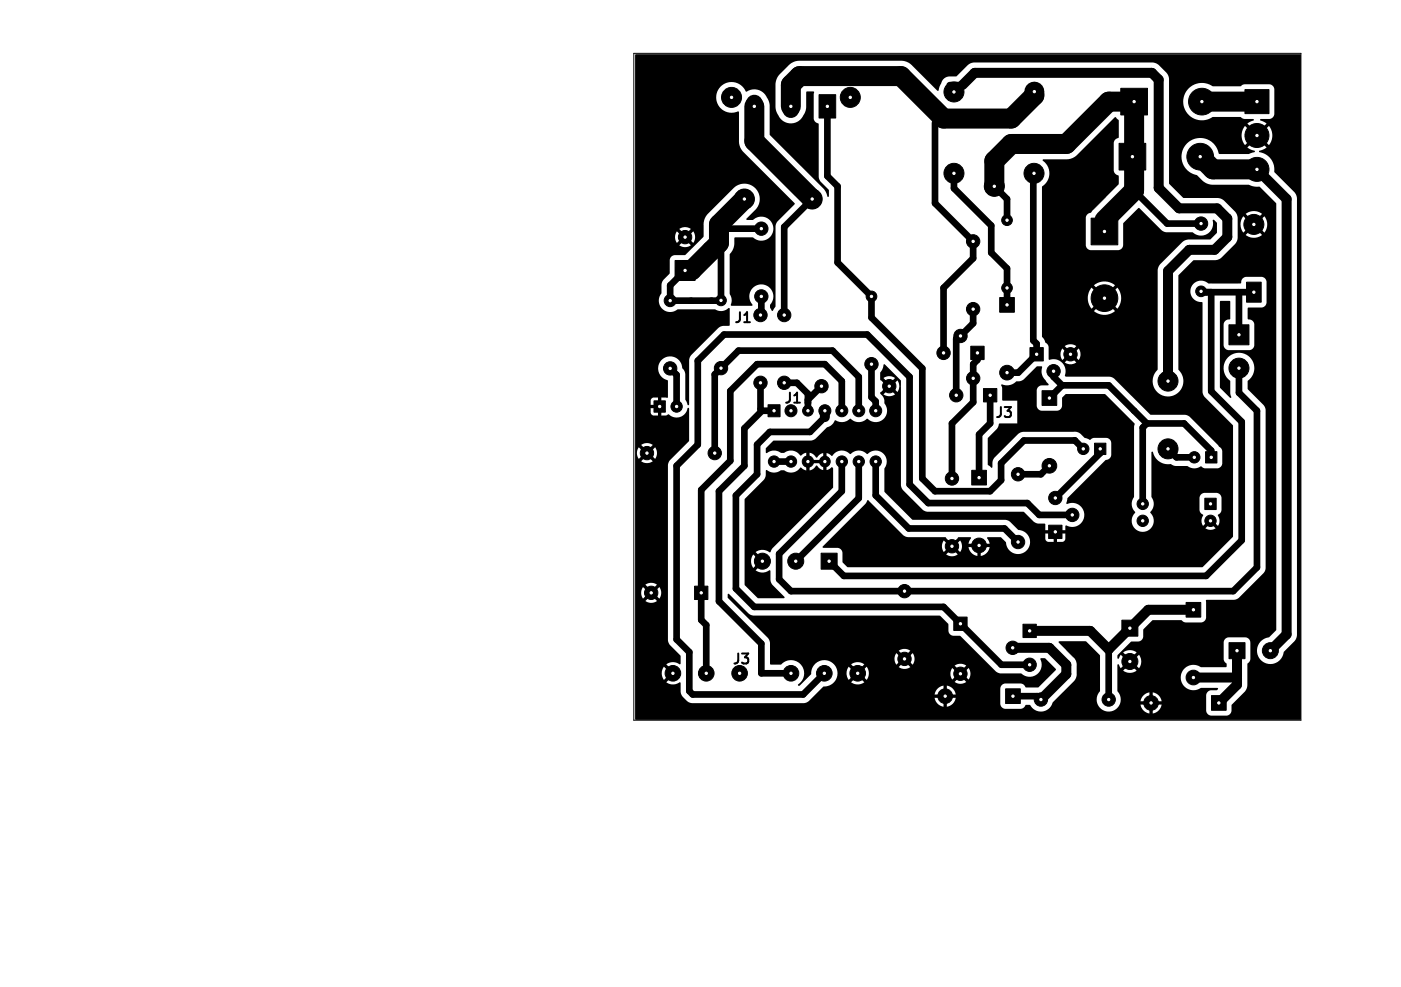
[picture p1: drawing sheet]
<svg xmlns="http://www.w3.org/2000/svg" width="210mm" height="148mm" viewBox="0 0 210 148" stroke-linecap="round" stroke-linejoin="round" font-family="sans-serif">
<path d="M110.9 46.8v1.1a.48 .48 0 0 1-.6 .4M111.6 48.3h.8M111.6 47.2l.4-.4v1.5M118.4 58.9v1.1a.48 .48 0 0 1-.6 .4M119.1 59.3l.4-.4v1.5M119.1 60.4h.8M150 61v1.1a.48 .48 0 0 1-.5 .4M150.6 61h.9l-.5 .6a.41 .41 0 0 1 .5 .3v.4l-.1 .2h-.6l-.2-.1M110.7 98v1.1a.48 .48 0 0 1-.6 .4M111.2 98h1l-.5 .6a.41 .41 0 0 1 .5 .3v.3l-.2 .2-.6 .1-.2-.1" fill="none" stroke="#000" stroke-width=".3"/>
<g fill="#000" stroke="#000" stroke-width=".15">
<path d="M122.8 14.2h2.5v3.5h-2.5zM168 13.2h4v4h-4zM186.6 13.4h3.6v3.6h-3.6zM163.6 32.7h4v4h-4zM167.7 21.5h4v4h-4zM101.2 39.1h3v3h-3zM145.5 51.9h2v2h-2zM149.9 44.6h2.2v2.2h-2.2zM154.4 52.1h2v2h-2zM156.2 58.6h2.2v2.2h-2.2zM186.9 42.3h2.2v3h-2.2zM184.2 48.7h3v3h-3z"/>
<path d="M98 60.1h1.7v1.7h-1.7zM115.1 60.7h1.8v1.8h-1.8zM145.7 70.5h2.2v2.2h-2.2zM147.4 58.3h2v2h-2zM164.1 66.5h1.7v1.7h-1.7zM180.6 74.7h1.7v1.7h-1.7zM180.7 67.7h1.7v1.7h-1.7zM104.1 87.9h2v2h-2zM123.1 83h2.4v2.4h-2.4zM143 92.5h2v2h-2zM153.3 93.6h2v2h-2zM157.2 78.8h2v2h-2z"/>
<path d="M168.2 93h2.4v2.4h-2.4zM177.8 90.3h2.2v2.2h-2.2zM184.2 96.4h2.4v2.4h-2.4zM150.7 103.3h2.2v2.2h-2.2zM181.6 104.3h2.2v2.2h-2.2z"/>
<circle cx="109.7" cy="14.6" r="1.5"/>
<circle cx="127.5" cy="14.6" r="1.5"/>
<circle cx="143" cy="13.8" r="1.5"/>
<circle cx="155" cy="13.7" r="1.25"/>
<circle cx="180.2" cy="15.2" r="2"/>
<circle cx="102.7" cy="35.6" r="1"/>
<circle cx="111.6" cy="29.8" r="1.5"/>
<circle cx="114.1" cy="34.3" r="1"/>
<circle cx="121.7" cy="29.8" r="1.5"/>
<circle cx="143" cy="26" r="1.5"/>
<circle cx="145.9" cy="36.2" r="1"/>
<circle cx="149" cy="27.9" r="1.5"/>
<circle cx="151" cy="33" r=".8"/>
<circle cx="155" cy="26" r="1.5"/>
<circle cx="179.9" cy="23.5" r="2"/>
<circle cx="180" cy="33.5" r="1"/>
<circle cx="188" cy="33.7" r="1.5"/>
<circle cx="188.4" cy="20.3" r="1.8"/>
<circle cx="188.4" cy="25.4" r="1.8"/>
<circle cx="100.5" cy="45.1" r=".9"/>
<circle cx="100.5" cy="55.2" r="1"/>
<circle cx="108.1" cy="45" r=".8"/>
<circle cx="108.1" cy="55.2" r="1"/>
<circle cx="114" cy="47.2" r="1"/>
<circle cx="114" cy="57.4" r="1"/>
<circle cx="114.1" cy="44.4" r="1"/>
<circle cx="117.6" cy="57.4" r="1"/>
<circle cx="117.6" cy="47.2" r="1"/>
<circle cx="123.1" cy="57.9" r="1"/>
<circle cx="130.6" cy="54.6" r="1"/>
<circle cx="130.6" cy="44.4" r=".8"/>
<circle cx="133.3" cy="57.9" r="1"/>
<circle cx="141.4" cy="52.9" r="1"/>
<circle cx="143.3" cy="59.3" r="1"/>
<circle cx="144" cy="50.4" r="1"/>
<circle cx="145.9" cy="46.4" r="1"/>
<circle cx="145.9" cy="56.7" r="1"/>
<circle cx="151" cy="43.2" r=".8"/>
<circle cx="151" cy="55.9" r="1.1"/>
<circle cx="157.9" cy="55.7" r="1"/>
<circle cx="160.5" cy="53.1" r="1"/>
<circle cx="165.6" cy="44.7" r="2"/>
<circle cx="175.1" cy="57.1" r="1.5"/>
<circle cx="180" cy="43.7" r=".8"/>
<circle cx="185.7" cy="55.2" r="1.5"/>
<circle cx="97" cy="67.9" r="1"/>
<circle cx="101.4" cy="61" r=".85"/>
<circle cx="107.1" cy="67.9" r="1"/>
<circle cx="116" cy="69.2" r=".85"/>
<circle cx="118.6" cy="61.6" r=".9"/>
<circle cx="118.6" cy="69.2" r=".85"/>
<circle cx="121.1" cy="61.6" r=".8"/>
<circle cx="121.1" cy="69.2" r=".85"/>
<circle cx="123.6" cy="69.2" r=".8"/>
<circle cx="123.6" cy="61.6" r=".9"/>
<circle cx="126.2" cy="61.6" r=".9"/>
<circle cx="126.2" cy="69.2" r=".85"/>
<circle cx="128.7" cy="61.6" r=".9"/>
<circle cx="128.7" cy="69.2" r=".85"/>
<circle cx="131.3" cy="61.6" r=".9"/>
<circle cx="131.3" cy="69.2" r=".85"/>
<circle cx="142.7" cy="71.8" r="1"/>
<circle cx="152.6" cy="71.1" r="1"/>
<circle cx="157.3" cy="69.8" r="1.1"/>
<circle cx="158.2" cy="74.7" r="1"/>
<circle cx="160.7" cy="77.2" r="1"/>
<circle cx="162.4" cy="67.3" r=".85"/>
<circle cx="171.3" cy="75.6" r=".85"/>
<circle cx="171.3" cy="78.1" r=".85"/>
<circle cx="175.1" cy="67.3" r="1.5"/>
<circle cx="179" cy="68.6" r=".85"/>
<circle cx="181.5" cy="78.1" r=".85"/>
<circle cx="97.6" cy="88.9" r="1"/>
<circle cx="114.3" cy="84.2" r="1.2"/>
<circle cx="119.3" cy="84.2" r="1.2"/>
<circle cx="135.6" cy="88.6" r="1"/>
<circle cx="135.6" cy="98.8" r="1"/>
<circle cx="142.7" cy="81.9" r="1"/>
<circle cx="146.8" cy="81.8" r="1.1"/>
<circle cx="151.8" cy="97.1" r="1"/>
<circle cx="152.6" cy="81.3" r="1"/>
<circle cx="154.3" cy="99.7" r="1"/>
<circle cx="169.4" cy="99.2" r="1.2"/>
<circle cx="190.4" cy="97.6" r="1.2"/>
<circle cx="100.9" cy="101" r="1.17"/>
<circle cx="105.9" cy="101" r="1.17"/>
<circle cx="110.9" cy="101" r="1.17"/>
<circle cx="118.6" cy="101" r="1.17"/>
<circle cx="123.6" cy="101" r="1.17"/>
<circle cx="128.6" cy="101" r="1.17"/>
<circle cx="141.7" cy="104.4" r="1.1"/>
<circle cx="144" cy="101" r="1"/>
<circle cx="156" cy="104.9" r="1"/>
<circle cx="166.2" cy="104.9" r="1"/>
<circle cx="172.5" cy="105.4" r="1.1"/>
<circle cx="178.9" cy="101.6" r="1.1"/>
</g>
<path d="M113.1 15.5v1M118.5 15.5v1" fill="none" stroke="#000" stroke-width="2.5"/>
<path d="M113.1 15.9v5.3l8.6 8.6M155 13.7v.6l-3.4 3.5h-10.2l-6.3-6.4h-15.2l-1.4 1.3v3.2M180.2 15.2h8.2M111.6 29.8l-3.8 3.9v2.7l-4.1 4.2h-1M149 27.9v-3.8l2.6-2.5h8.2l6.4-6.4h3.8v8l-.3 .3 .3 .2v4.9l-4.4 4.4M179.9 23.5l1.9 1.9h6.6" fill="none" stroke="#000" stroke-width="3"/>
<g fill="none" stroke="#000" stroke-width="1">
<path d="M124 15.9v10.5l1.6 1.5v11.5l5 5.1v3.1l7.7 7.6v16.6l1.9 1.9h8.2l1.7-1.7v-2.5l3.4-3.4 7.6-.1 1.3 1.3M140.2 18.4v12.1l5.7 5.7v2.5l-4.5 4.5v9.7M142.4 12.8h1.9M154.4 13.7h.6M107.8 36.4l.3 .4-.1 8.3h-7.5v-2.3l2.2-2.2M107.8 33.7l.6 .6h5.7M121.7 29.8l-4.1 4.2v13.2M143 26v2.2l5.6 5.6v4.1l2.4 2.4v5.4M149 27.9l2 1.9v3.2M155 26l-.1 .1v25l.5 .5v1.5l-2.8 2.8h-1.6M165.6 33v1.7M170 28.6l5 4.9h5"/>
<path d="M188.4 25.4h.1M100.5 55.2l.9 1v4.8M114 57.4v4l.2 .2M114.1 44.5v2.6l-.1 .1M117.6 57.4h1.9l1.6 1.7v2.5M123.1 57.9l-2 2M130.6 54.6v5l.7 .6v1.4M145.9 46.4v2.1l-1.9 1.9h-.2l-.5 .4v8.5M146.5 52.9v1.1l-.6 .6v5.7l-3.2 3.2v8.3M148.4 59.3v4.2l-1.6 1.7v6.4M157.9 55.7v.8l1.3 1.3M159.2 57.8l-1.9 1.9"/>
<path d="M159.2 57.8h7l5.7 5.7M180 43.7l.2 .1h7.8M181.6 43.8v14.9l4.5 4.5v17.8l-5.3 5.4h-54.3l-2.2-2.2M185.7 55.2v3.7l2.7 2.7v23.5l-3.5 3.5h-66.3l-1.8-1.7v-3.8l9.4-9.4v-4.5M185.7 43.8v6.4M114.2 61.6l-2.6 2.6v5.7l-3.8 3.8v16.5l6.3 6.3v4.5h4.5M114.2 61.6h1.8M116 69.2h2.6M123.6 62.5l-2.2 2.3h-6l-1.9 1.9v4.4l-3.2 3.2v14l2.8 2.7h28.3l8.7 8.7h4.2M126.2 61.6v-4.4l-2.6-2.6h-10.1l-4 4v10.5l-4.4 4.4v19.5l.8 .7v7.3M128.7 61.6v-5.1l-3.9-3.9h-14.1l-3.6 3.5v11.8M128.7 69.2v5.5l-9.4 9.5"/>
<path d="M131.3 69.2v5.1l4.9 4.9h14.4l2 2.1M157.3 69.9l-1.3 1.2h-3.4M160.7 77.2h-4.9l-1.8-1.8h-14.9l-2.8-2.8v-16.1l-6.3-6.3h-21.5l-3.9 3.9v12.6l-3.2 3.2v26l1.9 1.9v5.8l.5 .5h16.6l3.2-3.1M164.9 67.3v.6l-6.7 6.8M171.9 63.5h5.6l4.1 4.1v1M171.9 63.5l-.6 .6v11.5M175.1 67.3l1.3 1.3h2.6M181.6 68.6h.1M166.2 97.4v7.5M110.9 101v.6M151.8 104.4h3.7l.5 .5"/>
</g>
<path d="M144.3 12.8l1.8-1.9h26.6l1 1v16.3l3 3h5.7l1.6 1.6v2.8l-1.9 1.9h-3.8l-3.2 3.1v16.6M188.4 25.4l4.5 4.4v65.3l-2.5 2.5M123.6 61.6v.9M151.8 97.1h5.5l2.5 2.6v1.4l-3.8 3.8M178.9 91.4h-6.8l-5.9 6-2.8-2.8h-9.1M185.4 97.6v5.1l-2.7 2.7M178.9 101.6h6.5" fill="none" stroke="#000" stroke-width="1.5"/>
<path d="M95.3 8.1h99.6l.1 21.8h-.6l-.1-.5-.3-.6-3-3a2.8 2.8 0 0 0-2.3-3.1l.1-.1 1.1-.5-1.2-1.2 .3-.3 1.2 1.2a2.29 2.29 0 0 0 0-2.9l-1.2 1.2-.3-.4 1.2-1.2-1-.5v-.1l1.7-.1a.79 .79 0 0 0 .4-.7v-3.7l-.2-.5-.2-.2-4-.1-.7 .3h-4.1a2.82 2.82 0 0 0-4.4 2.3 2.82 2.82 0 0 0 4.4 2.3h4.1l.5 .3h1.4l.1 .3-.9 .4 1.2 1.2-.4 .4-1.2-1.2a2.29 2.29 0 0 0 0 2.9l1.2-1.2 .4 .3-1.2 1.2 1.1 .5v.2l-.9 .3h-4.5a2.83 2.83 0 0 0-4.7-1.6 2.83 2.83 0 0 0 1.4 4.8l1 .9 .5 .3 .6 .2h5.7l.6 .2 1 .1 2.5 2.5v3.2h-1.3l-.1-.6-.4-.7-1 1.1-.4-.4 1.1-1a1.98 1.98 0 0 0-2.5 0l1.1 1-.4 .4-1-1.1-.1 .2a1.99 1.99 0 0 0 .1 2.3l1-1.1 .4 .4-1.1 1a1.98 1.98 0 0 0 2.5 0l-1.1-1 .4-.4 1 1.1 .4-.7 .1-.5h1.3v11.7h-1.4v-3.1l-.3-.6-.5-.2h-2.3a.94 .94 0 0 0-.8 1h-4.8a1.64 1.64 0 0 0-2.7 .7 1.64 1.64 0 0 0 1.7 2.1l.1 13.6 .3 .6 4.2 4.3v12.7h-1.7v-2l-.3-.4-.5-.2h-1.9l-.4 .3-.2 .5v1.8a.92 .92 0 0 0 .5 .7 1.6 1.6 0 0 0 0 1.7l.8-.8v.2l.3 .2-.7 .7 .1 .1a1.33 1.33 0 0 0 1.4-.1l-.7-.7 .3-.2 .1-.2 .7 .8v-.1a1.93 1.93 0 0 0 0-1.6l.3-.3 .2-.4h1.7v4l-4.6 4.6h-53.1l-.8-.8v-1.5l-.3-.5-.5-.1h-2.1l-.1-.2 6.6-6.7a.21 .21 0 0 1 .1-.3 .21 .21 0 0 1 .2 .1l5.4 5.3 .5 .1h5.6l1 1-.2 .1-.2 .3-.8-.9a1.48 1.48 0 0 0 0 1.8l.8-.8 .2 .2 .2 .1-.8 .9a1.49 1.49 0 0 0 1.7-.1l-.9-.8 .2-.1 .2-.2 .8 .8 .3-.9-.2-.7-.1-.2-.8 .9-.2-.3-.2-.1 .9-.9h1.9l.1 .1-.4 .8h1.1v.5h-1.1a1.6 1.6 0 0 0 1.3 1.4v-1.1h.5v1.1a1.6 1.6 0 0 0 1.3-1.4h-1v-.5h1l-.3-.8v-.1h2l.8 .7a1.82 1.82 0 0 0 1.8 1.8 1.82 1.82 0 0 0 1.8-1.8 1.82 1.82 0 0 0-1.8-1.9l-1.2-1.2-.7-.3h-13.9l-4.2-4.1v-3.5a1.7 1.7 0 0 0-.3-2.4 1.7 1.7 0 0 0-2.3 .2 1.8 1.8 0 0 0-2.6 0 1.7 1.7 0 0 0-2.7 .3l-.8-.5v1l-.2-.1-.3 .1v-1l-.6 .3-.4 .4-.4-.4-.6-.3v1l-.3-.1-.2 .1v-1l-.9 .4a1.73 1.73 0 0 0-2.5-.4h-.4a1.92 1.92 0 0 0-2.2 0l-.1-.7 1.1-1.1 5.9-.1 .5-.2 1.6-1.7a2.2 2.2 0 0 0 1.3-1.1 1.86 1.86 0 0 0 2.3-.2 1.82 1.82 0 0 0 2.5 0 1.73 1.73 0 0 0 2.4 .1 1.73 1.73 0 0 0 .2-2.4l-.1-.7-.6-.9 1-.9 .1 .1 .3 .2-.9 .8a1.48 1.48 0 0 0 1.8 0l-.9-.8 .2-.1 .2-.2 .8 .8 .1-.2 .2-.7-.3-.9-.8 .9-.2-.3-.2-.1 .9-.8a1.48 1.48 0 0 0-1.8 0l.9 .8-.3 .2-.1 .2-1-1v-1l.4-.5 .2-.7 .1-.1 2.4 2.4 .1 15.9 .2 .6 3 2.9 .7 .3h14.4l1.7 1.6 .6 .2h.9l.1 1h1.2l-.1 .3 .1 .2h-1.2v.9l.1 .2 .3 .2h.8v-1.2l.3 .1 .2-.1v1.2l.9-.1 .2-.1 .2-.2v-.9h-1.2l.1-.2-.1-.3h1.2v-.6l.1-.1a1.82 1.82 0 0 0 2.7-1.5 1.82 1.82 0 0 0-2.6-1.7l-.1-.2 .2-.7 5.7-5.7 .3-.1a.79 .79 0 0 0 .6-.7v-1.9l-.3-.5-.5-.1h-1.8l-.6 .3-.9-.4-.4-.4a1.28 1.28 0 0 0-1.2-.4h-7.5l-.5 .1-3.8 3.7-.3 .6v.9h-.2l-.5-.4v-4l1.3-1.4 .4-.8h2.7v-3.4l-2.3-.1v-1.8l-.1-.5a2.23 2.23 0 0 0 2.3-.5l.6-.1 .4-.2 2-2 .8 .1a2.55 2.55 0 0 0 .7 2.3l.3 .3-.1 .2h-1.1a.8 .8 0 0 0-.6 .7v2.4a.79 .79 0 0 0 .8 .7h2.3a.79 .79 0 0 0 .7-.8v-1.1l.6-.6h5.8l4.5 4.4-.1 11a1.81 1.81 0 0 0 .2 2.4 1.68 1.68 0 0 0 0 2.4 1.68 1.68 0 0 0 2.4-.1 1.68 1.68 0 0 0-.2-2.4 1.73 1.73 0 0 0 .2-2.3v-6.7l.1-.1 .1 .1a2.43 2.43 0 0 0 2.8 1.8l.6 .3h1.8a1.79 1.79 0 0 0 2.1 0l.6 .3h1.8l.4-.1 .3-.6v-1.9l-.2-.4-.4-.5-4.4-4.3-.6-.2h-5.1l-5.5-5.4-.4-.2-6.8-.1-.1-.1a1.89 1.89 0 0 0-.5-2 1.89 1.89 0 0 0-1.9-.4l-.1-2.1-1-1.4v-22.5a2.36 2.36 0 0 0 .1-4l.1-.1h3.7l.9-.3 6.2-6 .5 .5v2.5l-.1 .1a.79 .79 0 0 0-.7 .8l.1 4.2a1.02 1.02 0 0 0 .7 .6v1.4l-3.8 3.7a1.11 1.11 0 0 1-.8 .7l-.3 .6v4.1l.1 .4 .6 .3 4.4-.1a.79 .79 0 0 0 .5-.6v-3.3l2.3-2.3 3.7 3.5 .4 .1h4a1.85 1.85 0 0 0 2.2 .3 1.85 1.85 0 0 0 .8-2.1h.2l.4 .4v1.5l-.9 1h-3.4l-.5 .2-3.8 3.6-.3 .8v4.2h-5.4l-.2-.9-.4-.7-1.1 1.1-.3-.3 1-1.1a2.5 2.5 0 0 0-3.1 0l1 1-.3 .4-1.1-1.1-.1 .1a2.49 2.49 0 0 0 .1 3.1l1.1-1.1 .3 .4-1 1.1a2.5 2.5 0 0 0 3.1 0l-1-1.1 .3-.4 1.1 1.1 .4-.7 .2-.9h5.4v8.4h-11.5l-.3-.8-.8 .8-.1-.2-.3-.2 .8-.8a1.49 1.49 0 0 0-1.7 0l.8 .8-.2 .1-.1 .3-.9-.8-.1 .1-.1 .7 .2 .9 .9-.8 .1 .3h.2l-.8 .8a1.49 1.49 0 0 0 1.7 0l-.8-.8 .3-.1 .1-.2 .8 .8 .3-.9h11.5v2.3a2.32 2.32 0 0 0-.1 3.4 2.32 2.32 0 0 0 3.4-.1 2.32 2.32 0 0 0-.2-3.3v-14.1l2.3-2.3h3.3l.5-.1 .4-.3 2.1-2 .2-.5 .1-.4v-3.1l-.1-.4-.3-.5-1.9-1.8-.7-.2h-5.1l-2.1-2.1-.1-15.6v-.5l-.3-.5-1.3-1.3-.8-.3h-26.7h-.5l-.4 .3-1.8 1.7-1.1 .1a1.46 1.46 0 0 0-1.3 1.1l-.3 1h-.1l-3.9-3.8a2.26 2.26 0 0 0-1.7-.7h-15.1a2.26 2.26 0 0 0-1.7 .7l-1.2 1.2a2.28 2.28 0 0 0-.8 1.8l.1 3.5a2.43 2.43 0 0 0 2.9 2.1 2.96 2.96 0 0 0 1.6-2.4l.1-2.2 1-.1 .1 .1v4a.91 .91 0 0 0 .7 .7v8.1l.3 .6 1.2 1.3 .1 .9-.1 .1h-.2l-.3-.8-.3-.5-8-8v-4.4a2.45 2.45 0 0 0-2.8-2.3l-.7 .3a2.42 2.42 0 0 0-3.6-1 2.33 2.33 0 0 0-.6 3 2.33 2.33 0 0 0 3 .9l.1 4.4a2.26 2.26 0 0 0 .7 1.8l7.6 7.6-2.5 2.7-.3 .5-.1 12.3-.4 .6h-.1l-.3-.4a1.02 1.02 0 0 1 .4-1 1.81 1.81 0 0 0-2-2.5 1.81 1.81 0 0 0-1 3l-.1 .2-3.1-.1a2.02 2.02 0 0 0-.2-1.7v-6a2.41 2.41 0 0 0 .7-1.7v-.7l.1-.1h2.6a1.82 1.82 0 0 0 2.6 0 1.82 1.82 0 0 0 0-2.6 1.82 1.82 0 0 0-2.6 0h-.8l-.1-.2 1.3-1.3a2.3 2.3 0 0 0 0-3.3 2.3 2.3 0 0 0-3.3 .1l-3.7 3.7a2.3 2.3 0 0 0-.7 1.7l-.1 1.9h-1.2l-.3-.9-.6 .6-.4-.3 .6-.7a1.49 1.49 0 0 0-1.7 0l.6 .7-.3 .3-.6-.6a1.48 1.48 0 0 0 0 1.7l.6-.6 .3 .4-.6 .6a1.48 1.48 0 0 0 1.8 0l-.7-.6 .4-.4 .6 .6 .3-.8h1.2l-2.7 2.6-1.6 .1a.81 .81 0 0 0-.7 .7v2l-1.1 1.2-.1 .5v1.2a1.73 1.73 0 0 0 .1 2.4 1.73 1.73 0 0 0 2.3 .1h5.6a1.85 1.85 0 0 0 2.1-.2l.1 2.6-1.2 .1-.5 .3-4.3 4.4-.1 .4v6.7l-.1 .1-.1-.1-.4-.8v-3.8l-.1-.4-.3-.5a1.82 1.82 0 0 0-1.7-1.8 1.82 1.82 0 0 0-1.9 1.6 1.82 1.82 0 0 0 1.4 2.1v2.5l-.1 .1-.9-.1v1h-.5v-1h-.7l-.2 .2-.2 .2v.7h1l-.1 .3 .1 .2h-1v.7l.3 .4h.8v-1h.5v1h.7l.4-.2a1.71 1.71 0 0 0 2.9-.9l.2 .1v4.9l-1.8 1.7h-3l-.3-.8-.8 .8-.1-.2-.3-.2 .8-.8a1.48 1.48 0 0 0-1.7 0l.8 .8-.3 .2v.2l-.8-.8-.1 .1-.2 .7 .3 .9 .8-.8v.2l.3 .1-.8 .9a1.48 1.48 0 0 0 1.7 0l-.8-.9 .3-.1 .1-.2 .8 .8 .3-.9h3l-1.1 1.2-.3 .6v19.2h-1l-.3-.9-.7 .8-.4-.4 .8-.7a1.48 1.48 0 0 0-1.8 0l.8 .7-.4 .4-.7-.8-.2 .4-.1 .7 .3 .7 .7-.8 .4 .4-.8 .7a1.48 1.48 0 0 0 1.8 0l-.8-.7 .4-.4 .7 .8 .3-.9h1v7.2l.3 .6 1.6 1.6v1.2l-.1 .1a1.72 1.72 0 0 0-2 0l.7 .8-.3 .3-.8-.7a1.66 1.66 0 0 0 0 2l.8-.8 .3 .4-.7 .7a1.84 1.84 0 0 0 2.1 0v1.4l.2 .6 .9 .9 .6 .2h16.8l.7-.3 2.2-2.1a2 2 0 0 0 2.1-2 2 2 0 0 0-2-2 2 2 0 0 0-1.9 2.1l-1.7 1.7h-.3v-.1a2 2 0 0 0 .5-3 2 2 0 0 0-3.1 0l-1.6-.1v-3.2l-.1-.5-6.2-6.2v-.6h.2l2.9 2.9 .6 .3h28l1.3 1.3 .1 1a.79 .79 0 0 0 .7 .7l1.1 .1 3.4 3.4h-10.3l-.3-.9-.8 .9-.2-.3-.2-.1 .9-.8a1.48 1.48 0 0 0-1.8 0l.8 .8-.2 .2-.1 .2-.8-.9-.1 .2-.2 .7 .3 .9 .8-.8 .1 .1 .2 .2-.8 .8a1.48 1.48 0 0 0 1.8 0l-.9-.8 .2-.1 .2-.2 .8 .8 .3-.9h10.3l1.9 1.9 .4 .2 3.5 .1h-7.7l-.3-.8-.7 .7-.4-.3 .7-.8a1.48 1.48 0 0 0-1.7 0l.7 .8-.3 .3-.8-.7-.2 .8h-12.3v-.5l-.3-.5-.7 .7-.4-.3 .8-.8-.2-.1a1.66 1.66 0 0 0-1.8 .1l.7 .8-.3 .3-.8-.7a1.66 1.66 0 0 0 0 2l.8-.8 .3 .4-.7 .7a1.66 1.66 0 0 0 2 0l-.8-.7 .4-.4 .7 .8 .3-.5v-.5h12.3v.5l.2 .4 .8-.7 .3 .3-.7 .8a1.48 1.48 0 0 0 1.7 0l-.7-.8 .4-.3 .7 .7 .3-.9h7.7a1.83 1.83 0 0 0 2.3 .1 1.83 1.83 0 0 0 .5-2.3l.7-.1 1.6 1.7-2.6 2.7h-1.9a1.14 1.14 0 0 0-.8-.6h-2.4a.8 .8 0 0 0-.7 .7v1.4h-7.7v-.5h1.1a1.6 1.6 0 0 0-1.4-1.3v1.1h-.5v-1.1a1.6 1.6 0 0 0-1.3 1.3h1.1v.5h-1.1a1.6 1.6 0 0 0 1.3 1.4v-1.1h.5v1.1a1.6 1.6 0 0 0 1.4-1.4h6.6v.9a.79 .79 0 0 0 .8 .8h2.3a.9 .9 0 0 0 .7-.6h.6a1.86 1.86 0 0 0 1.9 1 1.86 1.86 0 0 0 1.6-1.4l3.2-3.2 .3-.4 .1-.5v-1.6l-.2-.6-2.5-2.6 .1-.2h4l2.1 2v5.4a1.83 1.83 0 0 0 0 2.6 1.83 1.83 0 0 0 2.6 0 1.83 1.83 0 0 0 0-2.6v-3.9l.2-.1 .3 .6 .8-.8 .4 .4-.8 .8 .1 .1a1.69 1.69 0 0 0 1.9-.1l-.8-.8 .3-.4 .8 .8a1.69 1.69 0 0 0 0-2l-.8 .8-.3-.4 .8-.8a1.69 1.69 0 0 0-2 0l.8 .8-.4 .4-.8-.8-.3 .6h-.1l-.1-.6 2-2 1.4-.1a.79 .79 0 0 0 .5-.7v-1l1.4-1.4h4.3l.6 .3h2.6a.79 .79 0 0 0 .5-.7v-2.6l4.2-.1 .5-.1 3.9-3.9 .3-.6v-23.8l-.3-.7-2.4-2.4v-1.3a2.32 2.32 0 0 0 .4-3.4 2.32 2.32 0 0 0-3.5 0 2.32 2.32 0 0 0 .5 3.5v1.8l.1 .4a.13 .13 0 0 1 0 .2 .13 .13 0 0 1-.1 0l-1.5-1.5v-13l1.5 .1v2.7a.84 .84 0 0 0-1 .8v3.2a.79 .79 0 0 0 .8 .6h3.1a.79 .79 0 0 0 .7-.8v-3.2a.97 .97 0 0 0-1-.7l.1-1.7h2a.79 .79 0 0 0 .8-.7h1.4v49l-1.1 1.2a2.02 2.02 0 0 0-1.3 3.2h-1.5v-2.5l-.3-.6-.4-.1h-2.5a.79 .79 0 0 0-.8 .7v2.5l.2 .5 .3 .2-.1 .5h-3.8a1.92 1.92 0 0 0-2.5 .3 1.92 1.92 0 0 0 0 2.6 1.92 1.92 0 0 0 2.5 .3h2.5h.1l-.2 .3h-.8a.79 .79 0 0 0-.8 .8v1.4h-7.8v-.5h1.1a1.6 1.6 0 0 0-1.3-1.4v1.1h-.5v-1.1a1.6 1.6 0 0 0-1.3 1.4h1.1l-.1 .5h-1a1.6 1.6 0 0 0 1.3 1.3v-1.1h.5v1.1a1.6 1.6 0 0 0 1.3-1.3h6.7v.9a.79 .79 0 0 0 .8 .7h2.3a.79 .79 0 0 0 .7-.7v-.9l2-2 .3-.5 .1-3.7 .3-.2 .1-.5 1.5 .1a2.03 2.03 0 0 0 2.2 .6 2.03 2.03 0 0 0 1.3-1.8l1.7-1.6 .3-.9v-65.3h.6l-.1 78h-99.7zM114.8 70.5h.1a1.86 1.86 0 0 0 2.2 0h.4a1.83 1.83 0 0 0 2.6-.4l.8 .4v-1l.2 .1 .3-.1v1l.6-.2 .4-.5 .4 .4 .6 .3v-1l.2 .1 .3-.1v1l.8-.4 .2 .2v2.8l-9.1 9.1-.3 .6a1.97 1.97 0 0 0-2.2 0l.8 .8-.4 .3-.8-.8a1.69 1.69 0 0 0 0 2.1l.8-.8 .4 .3-.8 .8a1.87 1.87 0 0 0 2.1 0l.2 1.9 2 2.1v.2h-4l-2-2v-12.8l3-3 .2-.6zM121.4 69h1.9l-.1 .2 .1 .3h-1.9l.1-.3z" fill="#000"/>
<g fill="#fff" stroke="#fff" stroke-width=".15">
<circle cx="121.7" cy="29.8" r=".17"/>
<circle cx="111.6" cy="29.8" r=".17"/>
<circle cx="124" cy="15.9" r=".18"/>
<circle cx="118.5" cy="15.9" r=".17"/>
<circle cx="113.1" cy="15.9" r=".17"/>
<circle cx="109.7" cy="14.6" r=".17"/>
<circle cx="127.5" cy="14.6" r=".17"/>
<circle cx="100.5" cy="45.1" r=".17"/>
<circle cx="100.5" cy="55.2" r=".17"/>
<circle cx="114.1" cy="34.3" r=".17"/>
<circle cx="114.1" cy="44.4" r=".17"/>
<circle cx="151" cy="43.2" r=".17"/>
<circle cx="151" cy="33" r=".17"/>
<circle cx="144" cy="93.5" r=".17"/>
<circle cx="144" cy="101" r=".17"/>
<circle cx="169.7" cy="23.5" r=".17"/>
<circle cx="179.9" cy="23.5" r=".17"/>
<circle cx="158.2" cy="79.8" r=".17"/>
<circle cx="160.7" cy="77.2" r=".17"/>
<circle cx="158.2" cy="74.7" r=".17"/>
<circle cx="178.9" cy="91.4" r=".17"/>
<circle cx="178.9" cy="101.6" r=".17"/>
<circle cx="166.2" cy="104.9" r=".17"/>
<circle cx="156" cy="104.9" r=".17"/>
<circle cx="148.4" cy="59.3" r=".18"/>
<circle cx="145.9" cy="56.7" r=".18"/>
<circle cx="143.3" cy="59.3" r=".18"/>
<circle cx="110.9" cy="101" r=".17"/>
<circle cx="105.9" cy="101" r=".17"/>
<circle cx="100.9" cy="101" r=".17"/>
<circle cx="169.4" cy="94.2" r=".17"/>
<circle cx="169.4" cy="99.2" r=".17"/>
<circle cx="152.6" cy="81.3" r=".17"/>
<circle cx="152.6" cy="71.1" r=".17"/>
<circle cx="116" cy="61.6" r=".17"/>
<circle cx="118.6" cy="61.6" r=".17"/>
<circle cx="121.1" cy="61.6" r=".17"/>
<circle cx="123.6" cy="61.6" r=".17"/>
<circle cx="126.2" cy="61.6" r=".17"/>
<circle cx="128.7" cy="61.6" r=".17"/>
<circle cx="131.3" cy="61.6" r=".17"/>
<circle cx="131.3" cy="69.2" r=".17"/>
<circle cx="128.7" cy="69.2" r=".17"/>
<circle cx="126.2" cy="69.2" r=".17"/>
<circle cx="123.6" cy="69.2" r=".17"/>
<circle cx="121.1" cy="69.2" r=".17"/>
<circle cx="118.6" cy="69.2" r=".17"/>
<circle cx="116" cy="69.2" r=".17"/>
<circle cx="175.1" cy="57.1" r=".17"/>
<circle cx="175.1" cy="67.3" r=".17"/>
<circle cx="185.7" cy="50.2" r=".17"/>
<circle cx="185.7" cy="55.2" r=".17"/>
<circle cx="188" cy="43.8" r=".17"/>
<circle cx="188" cy="33.7" r=".17"/>
<circle cx="135.6" cy="88.6" r=".17"/>
<circle cx="135.6" cy="98.8" r=".17"/>
<circle cx="165.6" cy="34.7" r=".17"/>
<circle cx="165.6" cy="44.7" r=".17"/>
<circle cx="185.4" cy="97.6" r=".17"/>
<circle cx="190.4" cy="97.6" r=".17"/>
<circle cx="151" cy="45.7" r=".17"/>
<circle cx="151" cy="55.9" r=".17"/>
<circle cx="142.7" cy="71.8" r=".17"/>
<circle cx="142.7" cy="81.9" r=".17"/>
<circle cx="146.8" cy="71.6" r=".17"/>
<circle cx="146.8" cy="81.8" r=".17"/>
<circle cx="108.1" cy="45" r=".17"/>
<circle cx="108.1" cy="55.2" r=".17"/>
<circle cx="181.6" cy="68.6" r=".17"/>
<circle cx="179" cy="68.6" r=".17"/>
<circle cx="130.6" cy="54.6" r=".17"/>
<circle cx="130.6" cy="44.4" r=".17"/>
<circle cx="188.4" cy="15.2" r=".17"/>
<circle cx="188.4" cy="20.3" r=".17"/>
<circle cx="188.4" cy="25.4" r=".17"/>
<circle cx="181.5" cy="75.6" r=".17"/>
<circle cx="181.5" cy="78.1" r=".17"/>
<circle cx="171.3" cy="78.1" r=".17"/>
<circle cx="171.3" cy="75.6" r=".17"/>
<circle cx="157.3" cy="59.7" r=".17"/>
<circle cx="157.3" cy="69.8" r=".17"/>
<circle cx="164.9" cy="67.3" r=".17"/>
<circle cx="162.4" cy="67.3" r=".17"/>
<circle cx="123.1" cy="57.9" r=".17"/>
<circle cx="133.3" cy="57.9" r=".17"/>
<circle cx="145.9" cy="36.2" r=".17"/>
<circle cx="145.9" cy="46.4" r=".17"/>
<circle cx="98.9" cy="61" r=".17"/>
<circle cx="101.4" cy="61" r=".17"/>
<circle cx="146.5" cy="52.9" r=".18"/>
<circle cx="144" cy="50.4" r=".18"/>
<circle cx="141.4" cy="52.9" r=".18"/>
<circle cx="170" cy="15.2" r=".17"/>
<circle cx="180.2" cy="15.2" r=".17"/>
<circle cx="180" cy="33.5" r=".17"/>
<circle cx="180" cy="43.7" r=".17"/>
<circle cx="105.1" cy="88.9" r=".17"/>
<circle cx="97.6" cy="88.9" r=".17"/>
<circle cx="107.1" cy="67.9" r=".17"/>
<circle cx="97" cy="67.9" r=".17"/>
<circle cx="102.7" cy="40.6" r=".17"/>
<circle cx="102.7" cy="35.6" r=".17"/>
<circle cx="154.3" cy="94.6" r=".18"/>
<circle cx="151.8" cy="97.1" r=".18"/>
<circle cx="154.3" cy="99.7" r=".18"/>
<circle cx="155.4" cy="53.1" r=".17"/>
<circle cx="157.9" cy="55.7" r=".17"/>
<circle cx="160.5" cy="53.1" r=".17"/>
<circle cx="124.3" cy="84.2" r=".17"/>
<circle cx="119.3" cy="84.2" r=".17"/>
<circle cx="114.3" cy="84.2" r=".17"/>
<circle cx="182.7" cy="105.4" r=".17"/>
<circle cx="172.5" cy="105.4" r=".17"/>
<circle cx="114" cy="47.2" r=".17"/>
<circle cx="114" cy="57.4" r=".17"/>
<circle cx="117.6" cy="47.2" r=".17"/>
<circle cx="117.6" cy="57.4" r=".17"/>
<circle cx="149" cy="27.9" r=".17"/>
<circle cx="143" cy="26" r=".17"/>
<circle cx="143" cy="13.8" r=".18"/>
<circle cx="155" cy="13.7" r=".17"/>
<circle cx="155" cy="26" r=".17"/>
<circle cx="151.8" cy="104.4" r=".17"/>
<circle cx="141.7" cy="104.4" r=".17"/>
<circle cx="128.6" cy="101" r=".17"/>
<circle cx="123.6" cy="101" r=".17"/>
<circle cx="118.6" cy="101" r=".17"/>
</g>
<path d="M95 8h100v100h-100z" fill="none" stroke="#000" stroke-width=".15"/>
</svg>
